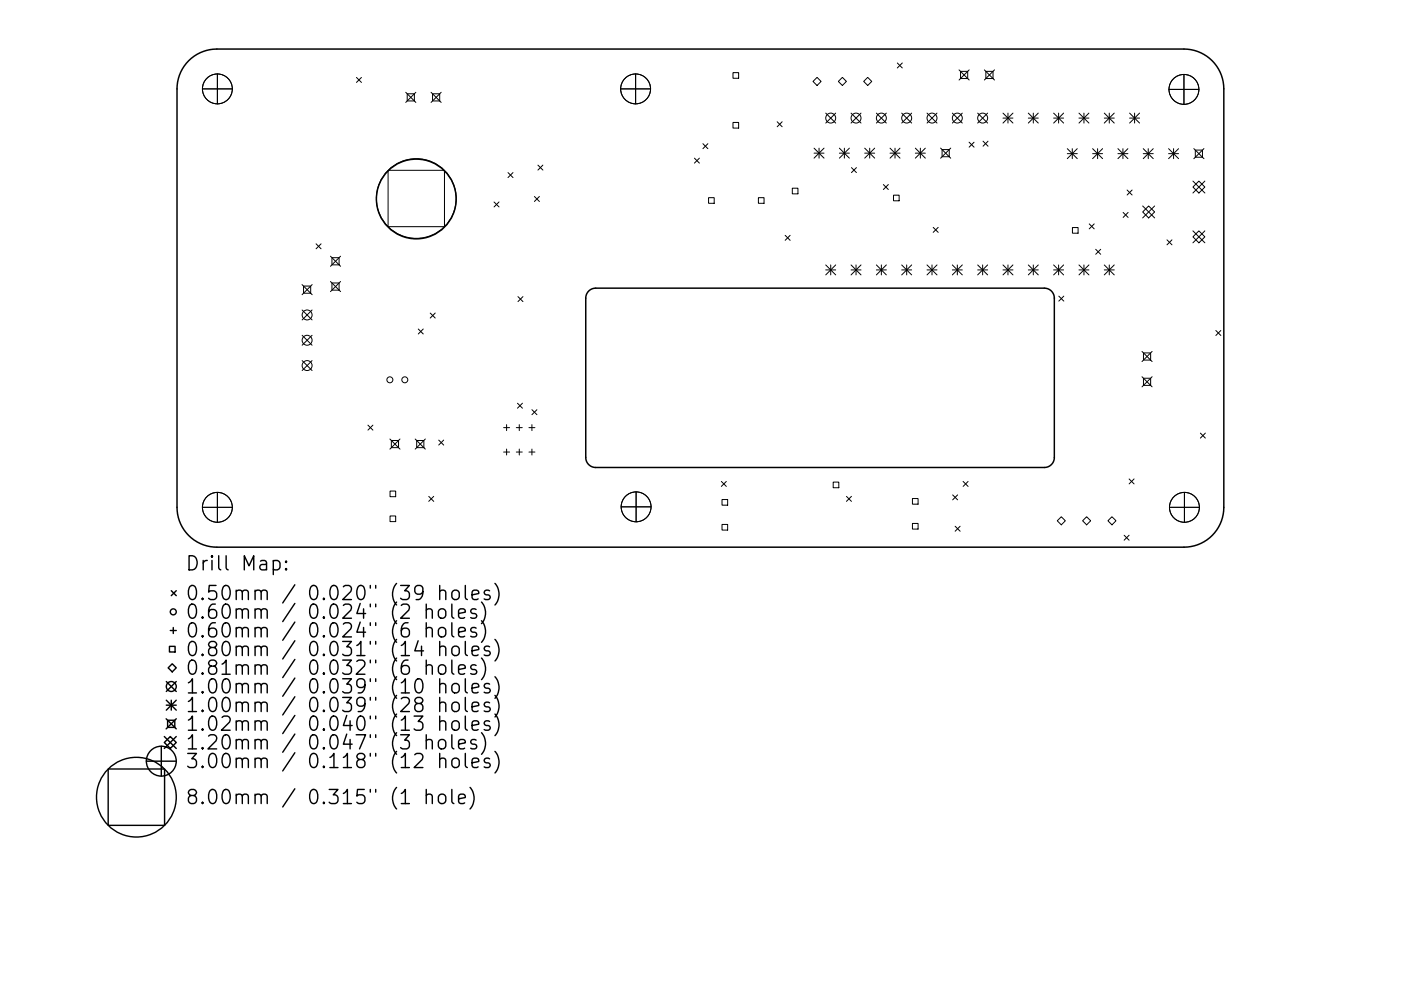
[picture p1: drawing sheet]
<svg xmlns="http://www.w3.org/2000/svg" width="297mm" height="210mm" viewBox="0 0 297 210" stroke-linecap="round" stroke-linejoin="round" font-family="sans-serif">
<defs><g id="words">
<g font-size="4.2">
<text x="39.4" y="121.1">Drill Map:</text>
<text x="39.4" y="127.4">0.50mm / 0.020&quot; (39 holes)</text>
<text x="39.4" y="131.3">0.60mm / 0.024&quot; (2 holes)</text>
<text x="39.4" y="135.3">0.60mm / 0.024&quot; (6 holes)</text>
<text x="39.4" y="139.2">0.80mm / 0.031&quot; (14 holes)</text>
<text x="39.4" y="143.2">0.81mm / 0.032&quot; (6 holes)</text>
<text x="39.4" y="147.2">1.00mm / 0.039&quot; (10 holes)</text>
<text x="39.4" y="151.1">1.00mm / 0.039&quot; (28 holes)</text>
<text x="39.4" y="155.1">1.02mm / 0.040&quot; (13 holes)</text>
<text x="39.4" y="159">1.20mm / 0.047&quot; (3 holes)</text>
<text x="39.4" y="163">3.00mm / 0.118&quot; (12 holes)</text>
<text x="39.4" y="170.6">8.00mm / 0.315&quot; (1 hole)</text>
</g>
</g></defs>
<g fill="none" stroke="#000" stroke-width=".32">
<path d="M40 12.9a8.5 8.5 0 0 1 6-2.5h205a8.5 8.5 0 0 1 8.5 8.5v88.7a8.5 8.5 0 0 1-8.5 8.5h-205a8.5 8.5 0 0 1-8.5-8.5v-88.7a8.5 8.5 0 0 1 2.5-6zM124.8 61.8l.8-.5 .7-.2h95.1a2.11 2.11 0 0 1 2.1 2.2v33.8a2.11 2.11 0 0 1-2.1 2.1h-95.1a2.11 2.11 0 0 1-2.1-2.1v-33.8l.1-.8z"/>
<circle cx="88.3" cy="42.2" r="8.5"/>
</g>
<g fill="none" stroke="#000" stroke-width=".21">
<path d="M42.9 18.9h6.4M46.1 15.7v6.3M75.6 16.4l1 1.1M76.6 16.4l-1 1.1M86 19.6l2.2 2.1M86.3 19.9h1.6v1.5h-1.6zM88.2 19.6l-2.2 2.1M91.4 19.6l2.1 2.1M91.7 19.9h1.5v1.5h-1.5zM93.5 19.6l-2.1 2.1M131.6 18.9h6.3M134.8 15.7v6.3"/>
<path d="M155.4 15.4h1.2v1.2h-1.2zM172.4 17.3l.8-.9 .9 .9-.9 .8zM178.6 16.4l.9 .9-.9 .8-.9-.8zM183.1 17.3l.9-.9 .8 .9-.8 .8zM190.2 13.4l1.1 1M191.3 13.4l-1.1 1M203.3 14.8l2.2 2.2M203.7 15.1h1.5v1.6h-1.5zM205.5 14.8l-2.2 2.2M208.7 14.8l2.2 2.2M209 15.1h1.5v1.6h-1.5zM210.9 14.8l-2.2 2.2"/>
<path d="M247.8 19h6.4M251 15.8v6.3M82.3 36.1h11.9v12h-11.9zM107.7 36.6l1.1 1.1M108.8 36.6l-1.1 1.1M114 35l1.1 1.1M115.1 35l-1.1 1.1M147.2 33.6l1.1 1M148.3 33.6l-1.1 1M149 30.5l1.1 1M150.1 30.5l-1.1 1M155.4 26h1.2v1.2h-1.2z"/>
<path d="M164.8 25.8l1 1.1M165.8 25.8l-1 1.1M168 39.9h1.2v1.2h-1.2zM172.6 31.4l2.1 2.2M172.6 32.5h2.1M173.7 31.4v2.2M174.7 31.4l-2.1 2.2M175.1 24l2.1 2.1M177.2 24l-2.1 2.1M178 32.5h2.1M178 31.4l2.1 2.2M179 31.4v2.2"/>
<path d="M180.1 31.4l-2.1 2.2M180.4 24l2.2 2.1M180.5 35.6l1.1 1M181.6 35.6l-1.1 1M182.6 24l-2.2 2.1M183.3 32.5h2.2M183.3 31.4l2.2 2.2M184.4 31.4v2.2M185.5 31.4l-2.2 2.2M185.8 24l2.1 2.1M187.3 39.2l1 1M187.9 24l-2.1 2.1"/>
<path d="M188.3 39.2l-1 1M188.7 32.5h2.1M188.7 31.4l2.1 2.2M189.8 31.4v2.2M190.8 31.4l-2.1 2.2M191.2 24l2.1 2.1M193.3 24l-2.1 2.1M194.1 32.5h2.1M194.1 31.4l2.1 2.2M195.1 31.4v2.2M196.2 31.4l-2.1 2.2M196.5 24l2.2 2.1"/>
<path d="M198.7 24l-2.2 2.1M199.4 31.4l2.2 2.2M199.7 31.7h1.6v1.6h-1.6zM201.6 31.4l-2.2 2.2M201.9 24l2.1 2.1M204 24l-2.1 2.1M205.5 30.2l1 1M206.5 30.2l-1 1M207.3 24l2.1 2.1M208.4 30l1.1 1M209.4 24l-2.1 2.1M209.5 30l-1.1 1"/>
<path d="M212.7 24l2.1 2.1M212.7 25.1h2.1M213.7 24v2.1M214.8 24l-2.1 2.1M218 25.1h2.1M218 24l2.1 2.1M219.1 24v2.1M220.1 24l-2.1 2.1M223.4 25.1h2.1M223.4 24l2.1 2.1M224.4 24v2.1M225.5 24l-2.1 2.1"/>
<path d="M226.3 31.5l2.1 2.2M226.3 32.6h2.1M227.3 31.5v2.2M228.4 31.5l-2.1 2.2M228.8 25.1h2.1M228.8 24l2.1 2.1M229.8 24v2.1M230.9 24l-2.1 2.1M231.7 32.6h2.1M231.7 31.5l2.1 2.2M232.7 31.5v2.2M233.8 31.5l-2.1 2.2"/>
<path d="M234.1 25.1h2.1M234.1 24l2.1 2.1M235.2 24v2.1M236.2 24l-2.1 2.1M237 32.6h2.1M237 31.5l2.1 2.2M238.1 31.5v2.2M239.1 31.5l-2.1 2.2M239.5 25.1h2.1M239.5 24l2.1 2.1M240.6 24v2.1M241.6 24l-2.1 2.1"/>
<path d="M242.4 32.6h2.1M242.4 31.5l2.1 2.2M243.5 31.5v2.2M244.5 31.5l-2.1 2.2M247.8 32.6h2.1M247.8 31.5l2.1 2.2M248.8 31.5v2.2M249.9 31.5l-2.1 2.2M252.9 38.4l2.6 2.6M253.1 31.5l2.2 2.2M253.4 31.8h1.5v1.6h-1.5zM254.2 38.4l1.3 1.3-1.3 1.3-1.3-1.3z"/>
<path d="M255.3 31.5l-2.2 2.2M255.5 38.4l-2.6 2.6M67 51.7l1.1 1.1M68.1 51.7l-1.1 1.1M70.1 54.4l2.1 2.1M70.1 59.7l2.1 2.2M70.4 54.7h1.5v1.5h-1.5zM72.2 59.7l-2.1 2.2M72.2 54.4l-2.1 2.1M104.7 42.9l1.1 1M105.8 42.9l-1.1 1M113.3 41.7l1.1 1"/>
<path d="M114.4 41.7l-1.1 1M150.2 41.9h1.2v1.2h-1.2zM160.8 41.9h1.2v1.2h-1.2zM166.5 49.9l1 1.1M167.5 49.9l-1 1.1M175.1 56.2l2.1 2.1M175.1 57.3h2.1M176.1 56.2v2.1M177.2 56.2l-2.1 2.1M180.4 57.3h2.2M180.4 56.2l2.2 2.1M181.5 56.2v2.1"/>
<path d="M182.6 56.2l-2.2 2.1M185.8 57.3h2.1M185.8 56.2l2.1 2.1M186.9 56.2v2.1M187.9 56.2l-2.1 2.1M189.4 41.4h1.2v1.2h-1.2zM191.2 57.3h2.1M191.2 56.2l2.1 2.1M192.2 56.2v2.1M193.3 56.2l-2.1 2.1M196.5 57.3h2.2M196.5 56.2l2.2 2.1"/>
<path d="M197.6 56.2v2.1M197.9 48.2l1 1.1M198.7 56.2l-2.2 2.1M198.9 48.2l-1 1.1M201.9 57.3h2.1M201.9 56.2l2.1 2.1M203 56.2v2.1M204 56.2l-2.1 2.1M207.3 57.3h2.1M207.3 56.2l2.1 2.1M208.3 56.2v2.1M209.4 56.2l-2.1 2.1"/>
<path d="M212.7 57.3h2.1M212.7 56.2l2.1 2.1M213.7 56.2v2.1M214.8 56.2l-2.1 2.1M218 57.3h2.1M218 56.2l2.1 2.1M219.1 56.2v2.1M220.1 56.2l-2.1 2.1M223.4 57.3h2.1M223.4 56.2l2.1 2.1M224.4 56.2v2.1M225.5 56.2l-2.1 2.1"/>
<path d="M227.4 48.3h1.2v1.2h-1.2zM228.8 57.3h2.1M228.8 56.2l2.1 2.1M229.8 56.2v2.1M230.9 56.2l-2.1 2.1M230.9 47.5l1.1 1.1M232 47.5l-1.1 1.1M232.3 52.9l1.1 1.1M233.4 52.9l-1.1 1.1M234.1 57.3h2.1M234.1 56.2l2.1 2.1M235.2 56.2v2.1"/>
<path d="M236.2 56.2l-2.1 2.1M238.1 45.1l1.1 1M239 40.3l1 1.1M239.2 45.1l-1.1 1M240 40.3l-1 1.1M242.3 45l1.2-1.3 1.3 1.3-1.3 1.2zM242.3 43.7l2.5 2.5M244.8 43.7l-2.5 2.5M247.4 50.9l1.1 1M248.5 50.9l-1.1 1M252.9 49l2.6 2.5M254.2 49l1.3 1.3-1.3 1.2-1.3-1.2z"/>
<path d="M255.5 49l-2.6 2.5M64 60.4l2.2 2.1M64.1 65.8l2.1 2.1M64.1 71.1l2.1 2.1M64.1 76.5l2.1 2.1M64.4 60.7h1.5v1.5h-1.5zM66.2 65.8l-2.1 2.1M66.2 71.1l-2.1 2.1M66.2 76.5l-2.1 2.1M66.2 60.4l-2.2 2.1M70.4 60h1.5v1.6h-1.5zM88.7 69.8l1 1.1"/>
<path d="M89.7 69.8l-1 1.1M91.2 66.4l1.1 1.1M92.3 66.4l-1.1 1.1M109.8 62.9l1.1 1.1M110.9 62.9l-1.1 1.1M224.5 62.8l1 1.1M225.5 62.8l-1 1.1M242.1 74.6l2.2 2.1M242.1 79.9l2.2 2.2M242.4 74.9h1.6v1.5h-1.6zM244.3 74.6l-2.2 2.1M244.3 79.9l-2.2 2.2"/>
<path d="M257.8 70.1l1 1.1M258.8 70.1l-1 1.1M78 90.2l1.1 1.1M79.1 90.2l-1.1 1.1M82.7 93.1l2.1 2.2M83 93.5h1.5v1.5h-1.5zM84.8 93.1l-2.1 2.2M88 93.1l2.2 2.2M88.3 93.5h1.6v1.5h-1.6zM90.2 93.1l-2.2 2.2M93 93.4l1.1 1M94.1 93.4l-1.1 1"/>
<path d="M106.8 90.7h1.2M106.8 95.9h1.2M107.4 90.1v1.3M107.4 95.3v1.2M109.5 90.7h1.2M109.5 95.9h1.2M109.7 85.6l1.1 1M110.1 90.1v1.3M110.1 95.3v1.2M110.8 85.6l-1.1 1M112.1 90.7h1.3M112.1 95.9h1.3"/>
<path d="M112.8 86.9l1 1.1M112.8 90.1v1.3M112.8 95.3v1.2M113.8 86.9l-1 1.1M242.4 80.2h1.6v1.6h-1.6zM254.5 91.9l1.1 1M255.6 91.9l-1.1 1M42.9 107.6h6.4M46.1 104.5v6.3M82.7 104.2h1.2v1.2h-1.2zM82.7 109.5h1.2v1.2h-1.2zM90.9 105.3l1.1 1.1"/>
<path d="M92 105.3l-1.1 1.1M131.7 107.5h6.3M134.9 104.4v6.3M152.9 102.1l1.1 1.1M153.1 106h1.2v1.2h-1.2zM153.1 111.3h1.2v1.2h-1.2zM154 102.1l-1.1 1.1M176.7 102.3h1.1v1.2h-1.1zM179.5 105.3l1 1.1M180.5 105.3l-1 1.1M193.5 105.8h1.2v1.2h-1.2zM193.5 111.1h1.2v1.2h-1.2z"/>
<path d="M202 105l1 1.1M202.5 111.7l1.1 1M203 105l-1 1.1M203.6 111.7l-1.1 1M204.2 102.1l1.1 1.1M205.3 102.1l-1.1 1.1M224.2 110.5l.8-.9 .9 .9-.9 .9zM230.4 109.6l.8 .9-.8 .9-.9-.9zM234.9 110.5l.9-.9 .8 .9-.8 .9zM238.3 113.6l1.1 1M239.4 113.6l-1.1 1M239.4 101.6l1 1.1"/>
<path d="M240.4 101.6l-1 1.1M248 107.6h6.3M251.1 104.5v6.3"/>
<circle cx="46.1" cy="18.9" r="3.2"/>
<circle cx="134.8" cy="18.9" r="3.2"/>
<circle cx="251" cy="19" r="3.2"/>
<circle cx="176.1" cy="25.1" r="1.05"/>
<circle cx="181.5" cy="25.1" r="1.06"/>
<circle cx="186.9" cy="25.1" r="1.05"/>
<circle cx="192.2" cy="25.1" r="1.06"/>
<circle cx="197.6" cy="25.1" r="1.05"/>
<circle cx="203" cy="25.1" r="1.05"/>
<circle cx="208.3" cy="25.1" r="1.05"/>
<circle cx="88.3" cy="42.1" r="8.5"/>
<circle cx="65.1" cy="72.2" r="1.05"/>
<circle cx="65.1" cy="66.8" r="1.06"/>
<circle cx="65.1" cy="77.6" r="1.06"/>
<circle cx="82.7" cy="80.6" r=".63"/>
<circle cx="85.8" cy="80.6" r=".63"/>
<circle cx="46.1" cy="107.6" r="3.2"/>
<circle cx="134.9" cy="107.5" r="3.2"/>
<circle cx="251.1" cy="107.6" r="3.2"/>
</g>
<g fill="none" stroke="#000" stroke-width=".3">
<path d="M57.9 119.1l.9-.2 .6 .6v.8l-.3 .5-.3 .1-.9-.1M60.7 119.1l.1 .1-.1 .1-.2-.1 .2-.1v.2M35.9 137.1h1.2v1.2h-1.2zM36.1 133.8h1.3M36.3 125.3l1.1 1.1M36.7 133.1v1.3M37.4 125.3l-1.1 1.1M60.7 120.6l.1 .2-.1 .1-.2-.1 .2-.2v.3M90.4 129.5a.74 .74 0 0 1 1.3 .1v1.6M90.4 133.4a.74 .74 0 0 1 1.3 .2v1.5M90.4 128.2v3M90.4 132.1v3"/>
<path d="M93.1 129.5a.81 .81 0 0 1 .8-.3 .81 .81 0 0 1 .6 .5v.9a.81 .81 0 0 1-.8 .6 .81 .81 0 0 1-.8-.6v-.9zM93.1 133.4a.81 .81 0 0 1 .8-.3 .81 .81 0 0 1 .6 .6v.9a.81 .81 0 0 1-.8 .6 .81 .81 0 0 1-.8-.6v-.9zM93.2 125.5a.74 .74 0 0 1 1.3 .1v1.6M93.2 137.4a.74 .74 0 0 1 1.3 .1v1.6M93.2 124.2v3M93.2 136.1v3M95.8 128.2v2.5l.4 .5M95.8 132.1v2.6l.4 .4M95.9 125.5a.81 .81 0 0 1 .8-.3 .81 .81 0 0 1 .7 .6v.8a.81 .81 0 0 1-.8 .6 .81 .81 0 0 1-.8-.6v-.8zM96.1 137.2a.81 .81 0 0 1 1.3 .5v.8a.81 .81 0 0 1-.8 .6 .81 .81 0 0 1-.8-.6v-.8zM97.2 130.2l1.5-.3-.2-.6-.8-.1-.5 .4v1.1l.2 .3 .3 .2 .8-.2M97.2 134.1l1.5-.3-.2-.5-.8-.2-.5 .5v1.1l.2 .3 .3 .1 .8-.1"/>
<path d="M98.7 124.2v2.6l.4 .4M98.7 136.1v2.6l.4 .4M100.1 126.2l1.4-.3-.1-.5-.9-.2-.4 .4v1.2l.1 .3 .3 .1 .9-.1M100.1 138.1l1.4-.3-.1-.6-.9-.1-.4 .4v1.2l.1 .2 .3 .2 .9-.2M100.9 129.3l-.7-.1-.4 .4 .1 .4 1 .3 .2 .3-.2 .4-.2 .2-.9-.2M100.9 133.3l-.7-.2-.4 .5 .1 .4 1 .3 .2 .3-.2 .4-.2 .1-.9-.1M102.1 127.7a3.4 3.4 0 0 1 0 4.6M102.1 131.7a3.4 3.4 0 0 1 0 4.6M102.1 139.6a3.4 3.4 0 0 1 0 4.6M103.8 125.4l-.7-.2-.4 .4 .1 .5 1 .3 .1 .2-.1 .5-.3 .1-.8-.1M103.8 137.2l-.7-.1-.4 .4 .1 .4 1 .3 .1 .3-.1 .4-.3 .2-.8-.2M104.9 123.8a3.4 3.4 0 0 1 0 4.6"/>
<path d="M104.9 135.7a3.4 3.4 0 0 1 0 4.5M34.2 158.3v6.4M34.8 156.3l2.6 2.5M35.2 152.5l2.2 2.1M35.3 148.6l2.1 2.1M35.3 149.6h2.1M35.3 144.6l2.1 2.1M35.5 152.8h1.6v1.5h-1.6zM35.7 141.7l.8-.9 .9 .9-.9 .9zM36.1 156.3l1.3 1.2-1.3 1.3-1.3-1.3zM36.3 148.6v2.1M37.4 144.6l-2.1 2.1"/>
<path d="M37.4 148.6l-2.1 2.1M37.4 152.5l-2.2 2.1M37.4 156.3l-2.6 2.5M90.4 141.3a.74 .74 0 0 1 1.3 .2v1.5M90.4 157.2a.74 .74 0 0 1 1.3 .1v1.6M90.4 140v3M90.4 155.9v3M93.1 141.3a.81 .81 0 0 1 .8-.3 .81 .81 0 0 1 .6 .6v.9a.81 .81 0 0 1-.8 .6 .81 .81 0 0 1-.8-.6v-.9zM93.1 157.2a.81 .81 0 0 1 .8-.3 .81 .81 0 0 1 .6 .6v.8a.81 .81 0 0 1-.8 .6 .81 .81 0 0 1-.8-.6v-.8zM93.2 145.3a.74 .74 0 0 1 1.3 .1v1.6M93.2 149.3a.75 .75 0 0 1 1.3 .1v1.6M93.2 153.2a.74 .74 0 0 1 1.3 .2v1.5"/>
<path d="M93.2 144v3M93.2 148v3M93.2 151.9v3M93.2 159.8v3M95.8 140v2.6l.4 .4M95.8 155.9v2.6l.4 .4M95.9 149.3a.81 .81 0 0 1 .8-.3 .81 .81 0 0 1 .7 .5v.9a.81 .81 0 0 1-.8 .6 .81 .81 0 0 1-.8-.6v-.9zM96.1 145.2a.81 .81 0 0 1 1.3 .4v.8a.81 .81 0 0 1-.8 .6 .81 .81 0 0 1-.8-.6v-.8zM96.1 153.1a.81 .81 0 0 1 1.3 .4v.9a.81 .81 0 0 1-.8 .6 .81 .81 0 0 1-.8-.6v-.9zM97.2 142l1.5-.2-.2-.6-.8-.2-.5 .5v1.1l.2 .3 .3 .1 .8-.1M97.2 157.9l1.5-.3-.2-.6-.8-.1-.5 .4v1.2l.2 .2 .3 .2 .8-.2M98.7 144v2.6l.4 .4"/>
<path d="M98.7 148v2.5l.4 .5M98.7 151.9v2.6l.4 .4M98.7 159.8v2.6l.4 .4M100.1 146l1.4-.3-.1-.5-.9-.2-.4 .4v1.2l.1 .3 .3 .1 .9-.1M100.1 150l1.4-.3-.1-.6-.9-.1-.4 .4v1.1l.1 .3 .3 .2 .9-.2M100.1 153.9l1.4-.3-.1-.5-.9-.2-.4 .5v1.1l.1 .3 .3 .1 .9-.1M100.9 141.2l-.7-.2-.4 .5 .1 .4 1 .3 .2 .3-.2 .4-.2 .1-.9-.1M100.9 157l-.7-.1-.4 .4 .1 .4 1 .3 .2 .3-.2 .4-.2 .2-.9-.2M102.1 155.5a3.4 3.4 0 0 1 0 4.5M103.8 145.2l-.7-.2-.4 .4 .1 .5 1 .3 .1 .2-.1 .5-.3 .1-.8-.1M103.8 149.1l-.7-.1-.4 .4 .1 .4 1 .3 .1 .3-.1 .4-.3 .2-.8-.2M103.8 153.1l-.7-.2-.4 .5 .1 .4 1 .3 .1 .3-.1 .4-.3 .1-.8-.1"/>
<path d="M104.9 143.6a3.4 3.4 0 0 1 0 4.6M104.9 147.5a3.4 3.4 0 0 1 0 4.6M104.9 151.5a3.4 3.4 0 0 1 0 4.6M104.9 159.4a3.4 3.4 0 0 1 0 4.6M22.9 163.2h12v11.9h-12zM31 161.5h6.4M85.1 170.5h1.7M90.4 168.8a.74 .74 0 0 1 1.3 .1v1.6M90.4 167.5v3M93.1 168.8a.81 .81 0 0 1 .8-.3 .81 .81 0 0 1 .6 .6v.8a.81 .81 0 0 1-.8 .6 .81 .81 0 0 1-.8-.6v-.8zM93.2 161.1a.74 .74 0 0 1 1.3 .2v1.5M95.8 167.5v2.6l.4 .4"/>
<path d="M96.1 161a.81 .81 0 0 1 1.3 .4v.9a.81 .81 0 0 1-.8 .6 .81 .81 0 0 1-.8-.6v-.9zM97.2 169.5l1.5-.3-.2-.6-.8-.1-.5 .4v1.2l.2 .2 .3 .2 .8-.2M99.7 167.1a3.4 3.4 0 0 1 0 4.5M100.1 161.8l1.4-.2-.1-.6-.9-.2-.4 .5v1.1l.1 .3 .3 .1 .9-.1M103.8 161l-.7-.2-.4 .5 .1 .4 1 .3 .1 .3-.1 .4-.3 .1-.8-.1"/>
<circle cx="36.7" cy="129.8" r=".63"/>
<circle cx="36.3" cy="145.7" r="1.05"/>
<circle cx="28.9" cy="169.1" r="8.5"/>
<circle cx="34.2" cy="161.5" r="3.2"/>
</g>
<use href="#words"/>
</svg>
